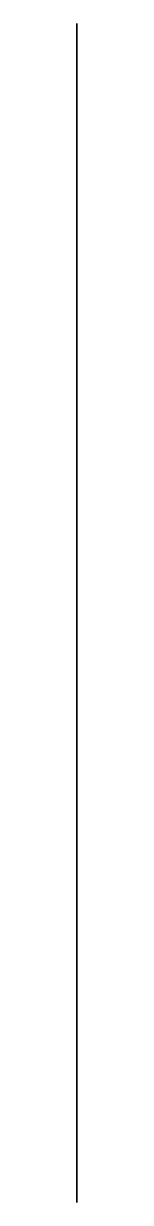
# Model space of a CAD drawing. Header units: inches. Extents: x 0.87 to 0.87, y -1.13 to 1.34.
import ezdxf

# ---------------------------------------------------------------- set-up
doc = ezdxf.new("R2010")
doc.units = ezdxf.units.IN
doc.layers.add('Face plane', color=7, linetype='Continuous')

msp = doc.modelspace()

# ---------------------------------------------------------------- linework, layer by layer
at = {"layer": 'Face plane', "extrusion": (1, 0, 0)}
for p, q in [((0.8661, -1.1278, 0.7435), (0.8661, 1.3386, 0.7435)), ((0.8661, 1.3386, 0.7435), (0.8661, 1.3386, -1.063)), ((0.8661, 1.3386, -1.063), (0.8661, -1.1278, -1.063)), ((0.8661, -1.1278, -1.063), (0.8661, -1.1278, 0.7435))]:
    msp.add_line(p, q, dxfattribs=at)
for centre, radius in [((0, 0, 0.8661), 0.4331), ((0.2893, -0.1672, 0.8661), 0.0565), ((0.2893, 0.1675, 0.8661), 0.0394), ((0, 0, 0.8661), 0.3125), ((0, 0, 0.8661), 0.1875), ((0, -0.7874, 0.8661), 0.1181), ((0.0037, 0.3348, 0.8661), 0.0565), ((-0.0005, -0.3345, 0.8661), 0.0394), ((-0.2924, -0.1635, 0.8661), 0.0565), ((-0.2882, 0.1712, 0.8661), 0.0394)]:
    msp.add_circle(centre, radius, dxfattribs=at)

doc.saveas('drawing.dxf')
